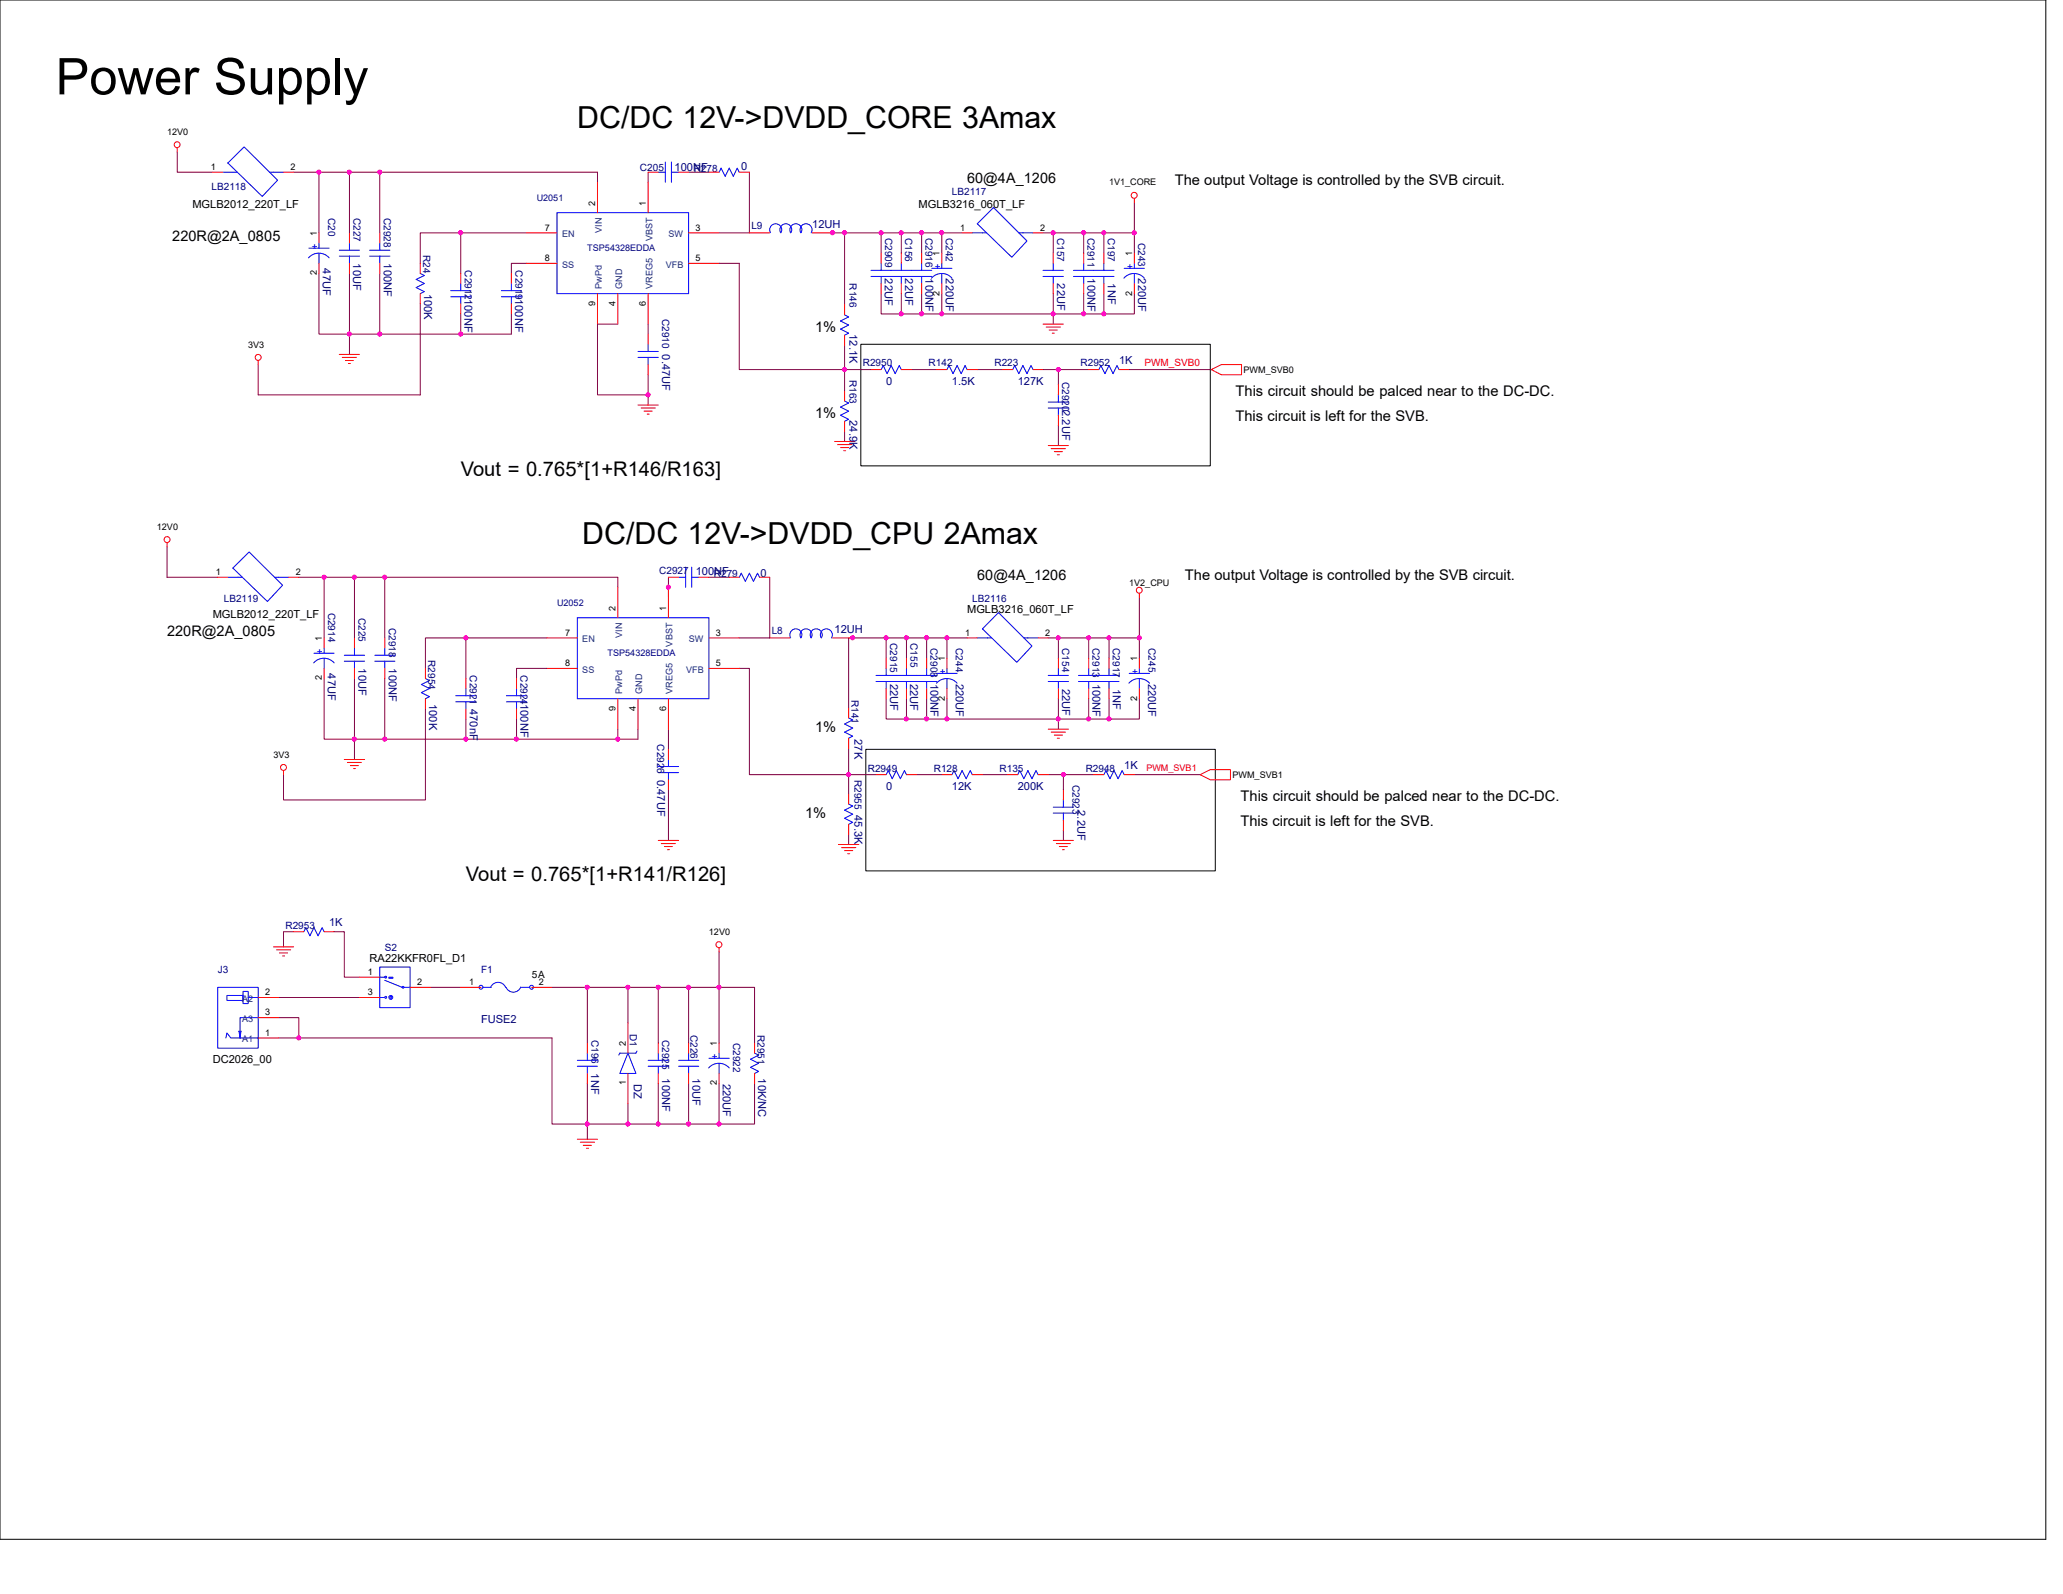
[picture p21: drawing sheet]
<svg xmlns="http://www.w3.org/2000/svg" width="279mm" height="216mm" viewBox="0 0 279 216" stroke-linecap="round" stroke-linejoin="round" font-family="sans-serif">
<defs><g id="words">
<text font-size="6.9" x="7.5" y="12.8">Power Supply</text>
<g font-size="4.1">
<text x="78.2" y="17.4">DC/DC 12V-&gt;DVDD_CORE 3Amax</text>
<text x="78.9" y="73.6">DC/DC 12V-&gt;DVDD_CPU 2Amax</text>
</g>
<g font-size="2.7">
<text x="62.4" y="64.5">Vout = 0.765*[1+R146/R163]</text>
<text x="63.1" y="119.3">Vout = 0.765*[1+R141/R126]</text>
</g>
<g font-size="2">
<text x="159.1" y="25.1">The output Voltage is controlled by the SVB circuit.</text>
<text x="23.3" y="32.6">220R@2A_0805</text>
<text x="110.4" y="45">1%</text>
<text x="167.3" y="53.6">This circuit should be palced near to the DC-DC.</text>
<text x="110.4" y="56.6">1%</text>
<text x="167.3" y="57">This circuit is left for the SVB.</text>
<text x="160.5" y="78.6">The output Voltage is controlled by the SVB circuit.</text>
<text x="22.6" y="86.1">220R@2A_0805</text>
<text x="110.4" y="99.2">1%</text>
<text x="109.1" y="110.8">1%</text>
<text x="168" y="111.9">This circuit is left for the SVB.</text>
<text x="168" y="108.5">This circuit should be palced near to the DC-DC.</text>
</g>
<g font-size="1.9">
<text x="131" y="24.8">60@4A_1206</text>
<text x="132.4" y="78.6">60@4A_1206</text>
</g>
<g font-size="1.5" fill="#000080">
<text x="91.4" y="23.2">100NF</text>
<text x="100.4" y="23">0</text>
<text x="47.8" y="35.7" transform="rotate(90 47.8 35.7)">10UF</text>
<text x="52" y="35.7" transform="rotate(90 52 35.7)">100NF</text>
<text x="110" y="30.8">12UH</text>
<text x="43.7" y="36.3" transform="rotate(90 43.7 36.3)">47UF</text>
<text x="57.4" y="39.8" transform="rotate(90 57.4 39.8)">100K</text>
<text x="62.9" y="40.5" transform="rotate(90 62.9 40.5)">100NF</text>
<text x="69.8" y="40.5" transform="rotate(90 69.8 40.5)">100NF</text>
<text x="119.8" y="37.7" transform="rotate(90 119.8 37.7)">22UF</text>
<text x="122.6" y="37.7" transform="rotate(90 122.6 37.7)">22UF</text>
<text x="125.3" y="37.7" transform="rotate(90 125.3 37.7)">100NF</text>
<text x="128.1" y="37.7" transform="rotate(90 128.1 37.7)">220UF</text>
<text x="143.2" y="38.4" transform="rotate(90 143.2 38.4)">22UF</text>
<text x="147.3" y="37.7" transform="rotate(90 147.3 37.7)">100NF</text>
<text x="150" y="38.4" transform="rotate(90 150 38.4)">1NF</text>
<text x="154.1" y="37.7" transform="rotate(90 154.1 37.7)">220UF</text>
<text x="115.1" y="45.3" transform="rotate(90 115.1 45.3)">12.1K</text>
<text x="89.7" y="48" transform="rotate(90 89.7 48)">0.47UF</text>
<text x="120" y="52.1">0</text>
<text x="128.9" y="52.1">1.5K</text>
<text x="137.8" y="52.1">127K</text>
<text x="151.6" y="49.4">1K</text>
<text x="115.1" y="56.9" transform="rotate(90 115.1 56.9)">24.9K</text>
<text x="94.2" y="77.9">100NF</text>
<text x="103" y="78.2">0</text>
<text x="113" y="85.7">12UH</text>
<text x="44.4" y="91.2" transform="rotate(90 44.4 91.2)">47UF</text>
<text x="48.5" y="90.5" transform="rotate(90 48.5 90.5)">10UF</text>
<text x="52.6" y="90.5" transform="rotate(90 52.6 90.5)">100NF</text>
<text x="58.1" y="95.3" transform="rotate(90 58.1 95.3)">100K</text>
<text x="70.5" y="95.3" transform="rotate(90 70.5 95.3)">100NF</text>
<text x="120.5" y="92.6" transform="rotate(90 120.5 92.6)">22UF</text>
<text x="123.3" y="92.6" transform="rotate(90 123.3 92.6)">22UF</text>
<text x="126" y="92.6" transform="rotate(90 126 92.6)">100NF</text>
<text x="129.5" y="92.6" transform="rotate(90 129.5 92.6)">220UF</text>
<text x="143.8" y="93.3" transform="rotate(90 143.8 93.3)">22UF</text>
<text x="148" y="92.6" transform="rotate(90 148 92.6)">100NF</text>
<text x="150.7" y="93.3" transform="rotate(90 150.7 93.3)">1NF</text>
<text x="155.5" y="92.6" transform="rotate(90 155.5 92.6)">220UF</text>
<text x="63.6" y="96" transform="rotate(90 63.6 96)">470nF</text>
<text x="115.7" y="100.1" transform="rotate(90 115.7 100.1)">27K</text>
<text x="89" y="105.6" transform="rotate(90 89 105.6)">0.47UF</text>
<text x="120" y="107">0</text>
<text x="128.9" y="107">12K</text>
<text x="137.8" y="107">200K</text>
<text x="152.3" y="104.2">1K</text>
<text x="115.7" y="110.4" transform="rotate(90 115.7 110.4)">45.3K</text>
<text x="145.9" y="109.7" transform="rotate(90 145.9 109.7)">2.2UF</text>
<text x="44.6" y="125.5">1K</text>
<text x="65.2" y="138.5">FUSE2</text>
<text x="80.1" y="145.4" transform="rotate(90 80.1 145.4)">1NF</text>
<text x="85.8" y="146.8" transform="rotate(90 85.8 146.8)">DZ</text>
<text x="89.7" y="146.1" transform="rotate(90 89.7 146.1)">100NF</text>
<text x="93.8" y="146.1" transform="rotate(90 93.8 146.1)">10UF</text>
<text x="97.9" y="146.8" transform="rotate(90 97.9 146.8)">220UF</text>
<text x="102.7" y="146.1" transform="rotate(90 102.7 146.1)">10K/NC</text>
</g>
<g font-size="1.5">
<text x="26.1" y="28.1">MGLB2012_220T_LF</text>
<text x="124.4" y="28.1">MGLB3216_060T_LF</text>
<text x="28.8" y="83.7">MGLB2012_220T_LF</text>
<text x="131" y="83">MGLB3216_060T_LF</text>
<text x="50.1" y="130.3">RA22KKFR0FL_D1</text>
<text x="28.8" y="144">DC2026_00</text>
</g>
<g font-size="1.4" fill="#000080">
<text x="86.7" y="23.2">C205</text>
<text x="94" y="23.3">R278</text>
<text x="28.7" y="25.8">LB2118</text>
<text x="44.4" y="29.5" transform="rotate(90 44.4 29.5)">C20</text>
<text x="47.9" y="29.5" transform="rotate(90 47.9 29.5)">C227</text>
<text x="52" y="29.5" transform="rotate(90 52 29.5)">C2928</text>
<text x="128.9" y="26.5">LB2117</text>
<text x="57.3" y="34.6" transform="rotate(90 57.3 34.6)">R24</text>
<text x="101.8" y="31">L9</text>
<text x="119.9" y="32.2" transform="rotate(90 119.9 32.2)">C2909</text>
<text x="122.6" y="32.2" transform="rotate(90 122.6 32.2)">C156</text>
<text x="125.3" y="32.2" transform="rotate(90 125.3 32.2)">C2916</text>
<text x="128.1" y="32.2" transform="rotate(90 128.1 32.2)">C242</text>
<text x="143.2" y="32.2" transform="rotate(90 143.2 32.2)">C157</text>
<text x="147.3" y="32.2" transform="rotate(90 147.3 32.2)">C2911</text>
<text x="150" y="32.2" transform="rotate(90 150 32.2)">C197</text>
<text x="154.2" y="32.9" transform="rotate(90 154.2 32.9)">C243</text>
<text x="62.9" y="36.6" transform="rotate(90 62.9 36.6)">C2912</text>
<text x="69.8" y="36.6" transform="rotate(90 69.8 36.6)">C2919</text>
<text x="115.1" y="38.4" transform="rotate(90 115.1 38.4)">R146</text>
<text x="89.7" y="43.2" transform="rotate(90 89.7 43.2)">C2910</text>
<text x="115.1" y="51.4" transform="rotate(90 115.1 51.4)">R163</text>
<text x="116.9" y="49.6">R2950</text>
<text x="125.8" y="49.6">R142</text>
<text x="134.7" y="49.6">R223</text>
<text x="143.9" y="51.7" transform="rotate(90 143.9 51.7)">C29202.2UF</text>
<text x="146.3" y="49.6">R2952</text>
<text x="89.3" y="77.8">C2927</text>
<text x="30.3" y="81.5">LB2119</text>
<text x="44.4" y="83" transform="rotate(90 44.4 83)">C2914</text>
<text x="48.5" y="83.7" transform="rotate(90 48.5 83.7)">C225</text>
<text x="96.7" y="78.2">R279</text>
<text x="131.7" y="81.5">LB2116</text>
<text x="52.7" y="85" transform="rotate(90 52.7 85)">C2918</text>
<text x="58" y="89.4" transform="rotate(90 58 89.4)">R2954</text>
<text x="104.5" y="85.9">L8</text>
<text x="120.5" y="87.1" transform="rotate(90 120.5 87.1)">C2915</text>
<text x="123.3" y="87.1" transform="rotate(90 123.3 87.1)">C155</text>
<text x="126" y="87.8" transform="rotate(90 126 87.8)">C2908</text>
<text x="129.5" y="87.8" transform="rotate(90 129.5 87.8)">C244</text>
<text x="143.9" y="87.8" transform="rotate(90 143.9 87.8)">C154</text>
<text x="148" y="87.8" transform="rotate(90 148 87.8)">C2913</text>
<text x="150.7" y="87.8" transform="rotate(90 150.7 87.8)">C2917</text>
<text x="155.5" y="87.8" transform="rotate(90 155.5 87.8)">C245</text>
<text x="63.6" y="91.5" transform="rotate(90 63.6 91.5)">C2921</text>
<text x="70.5" y="91.5" transform="rotate(90 70.5 91.5)">C2924</text>
<text x="115.3" y="94.8" transform="rotate(90 115.3 94.8)">R141</text>
<text x="89" y="100.8" transform="rotate(90 89 100.8)">C2926</text>
<text x="115.7" y="105.6" transform="rotate(90 115.7 105.6)">R2955</text>
<text x="117.5" y="104.5">R2949</text>
<text x="126.5" y="104.5">R128</text>
<text x="135.4" y="104.5">R135</text>
<text x="145.2" y="106.3" transform="rotate(90 145.2 106.3)">C2923</text>
<text x="147" y="104.5">R2948</text>
<text x="38.7" y="125.8">R2953</text>
<text x="29.5" y="131.8">J3</text>
<text x="52.1" y="128.8">S2</text>
<text x="65.2" y="131.8">F1</text>
<text x="80.1" y="140.9" transform="rotate(90 80.1 140.9)">C196</text>
<text x="85.3" y="140" transform="rotate(90 85.3 140)">D1</text>
<text x="89.7" y="140.9" transform="rotate(90 89.7 140.9)">C2925</text>
<text x="93.5" y="140.2" transform="rotate(90 93.5 140.2)">C226</text>
<text x="99.3" y="141.3" transform="rotate(90 99.3 141.3)">C2922</text>
<text x="102.6" y="140.2" transform="rotate(90 102.6 140.2)">R2951</text>
</g>
<g font-size="1.4" fill="#00f">
<text x="42.2" y="33.9">+</text>
<text x="126.6" y="36.6">+</text>
<text x="152.7" y="36.6">+</text>
<text x="42.9" y="88.7">+</text>
<text x="127.3" y="91.5">+</text>
<text x="153.4" y="91.5">+</text>
<text x="96.4" y="143.6">+</text>
</g>
<text font-size="1.4" fill="#f00" x="155" y="49.6">PWM_SVB0</text>
<text font-size="1.4" x="72" y="132.5">5A</text>
<g font-size="1.2">
<text x="22.6" y="18.3">12V0</text>
<text x="28.6" y="23">1</text>
<text x="39.3" y="23">2</text>
<text x="80.6" y="27.9" transform="rotate(-90 80.6 27.9)">2</text>
<text x="87.5" y="27.9" transform="rotate(-90 87.5 27.9)">1</text>
<text x="150.2" y="25.1">1V1_CORE</text>
<text x="42.9" y="32" transform="rotate(-90 42.9 32)">1</text>
<text x="73.8" y="31.2">7</text>
<text x="73.8" y="35.4">8</text>
<text x="94.2" y="31.2">3</text>
<text x="94.2" y="35.4">5</text>
<text x="127.3" y="34.7" transform="rotate(-90 127.3 34.7)">1</text>
<text x="130" y="31.2">1</text>
<text x="140.9" y="31.2">2</text>
<text x="153.3" y="34.7" transform="rotate(-90 153.3 34.7)">1</text>
<text x="42.9" y="37.3" transform="rotate(-90 42.9 37.3)">2</text>
<text x="80.6" y="41.4" transform="rotate(-90 80.6 41.4)">9</text>
<text x="83.4" y="41.4" transform="rotate(-90 83.4 41.4)">4</text>
<text x="87.5" y="41.4" transform="rotate(-90 87.5 41.4)">6</text>
<text x="127.3" y="40" transform="rotate(-90 127.3 40)">2</text>
<text x="153.3" y="40" transform="rotate(-90 153.3 40)">2</text>
<text x="33.6" y="47.1">3V3</text>
<text x="168.4" y="50.5">PWM_SVB0</text>
<text x="21.3" y="71.8">12V0</text>
<text x="29.2" y="77.9">1</text>
<text x="40" y="77.9">2</text>
<text x="83.4" y="82.7" transform="rotate(-90 83.4 82.7)">2</text>
<text x="90.2" y="82.7" transform="rotate(-90 90.2 82.7)">1</text>
<text x="152.9" y="79.3">1V2_CPU</text>
<text x="43.6" y="86.8" transform="rotate(-90 43.6 86.8)">1</text>
<text x="76.6" y="86.1">7</text>
<text x="97" y="86.1">3</text>
<text x="128" y="89.6" transform="rotate(-90 128 89.6)">1</text>
<text x="130.7" y="86.1">1</text>
<text x="141.5" y="86.1">2</text>
<text x="154" y="89.6" transform="rotate(-90 154 89.6)">1</text>
<text x="43.6" y="92.2" transform="rotate(-90 43.6 92.2)">2</text>
<text x="76.6" y="90.2">8</text>
<text x="97" y="90.2">5</text>
<text x="128" y="94.9" transform="rotate(-90 128 94.9)">2</text>
<text x="154" y="94.9" transform="rotate(-90 154 94.9)">2</text>
<text x="83.4" y="96.3" transform="rotate(-90 83.4 96.3)">9</text>
<text x="86.1" y="96.3" transform="rotate(-90 86.1 96.3)">4</text>
<text x="90.2" y="96.3" transform="rotate(-90 90.2 96.3)">6</text>
<text x="37" y="102.6">3V3</text>
<text x="166.9" y="105.4">PWM_SVB1</text>
<text x="96" y="126.6">12V0</text>
<text x="35.9" y="134.8">2</text>
<text x="35.9" y="137.5">3</text>
<text x="49.8" y="132.1">1</text>
<text x="49.8" y="134.8">3</text>
<text x="56.5" y="133.4">2</text>
<text x="63.5" y="133.4">1</text>
<text x="73" y="133.4">2</text>
<text x="35.9" y="140.3">1</text>
<text x="84.8" y="141.7" transform="rotate(-90 84.8 141.7)">2</text>
<text x="97.1" y="141.7" transform="rotate(-90 97.1 141.7)">1</text>
<text x="84.8" y="147" transform="rotate(-90 84.8 147)">1</text>
<text x="97.1" y="147" transform="rotate(-90 97.1 147)">2</text>
</g>
<g font-size="1.2" fill="#000080">
<text x="72.7" y="27.2">U2051</text>
<text x="79.5" y="34">TSP54328EDDA</text>
<text x="75.4" y="82">U2052</text>
<text x="82.3" y="88.9">TSP54328EDDA</text>
</g>
<g font-size="1.2" fill="#004080">
<text x="76.1" y="32.1">EN</text>
<text x="81.5" y="31.5" transform="rotate(-90 81.5 31.5)">VIN</text>
<text x="88.3" y="32.7" transform="rotate(-90 88.3 32.7)">VBST</text>
<text x="90.5" y="32.1">SW</text>
<text x="76.1" y="36.2">SS</text>
<text x="81.5" y="39.1" transform="rotate(-90 81.5 39.1)">PwPd</text>
<text x="84.2" y="39.1" transform="rotate(-90 84.2 39.1)">GND</text>
<text x="88.3" y="39.1" transform="rotate(-90 88.3 39.1)">VREG5</text>
<text x="90.2" y="36.2">VFB</text>
<text x="78.9" y="87">EN</text>
<text x="84.2" y="86.4" transform="rotate(-90 84.2 86.4)">VIN</text>
<text x="91.1" y="87.6" transform="rotate(-90 91.1 87.6)">VBST</text>
<text x="93.3" y="87">SW</text>
<text x="78.9" y="91.1">SS</text>
<text x="84.2" y="94" transform="rotate(-90 84.2 94)">PwPd</text>
<text x="87" y="94" transform="rotate(-90 87 94)">GND</text>
<text x="91.1" y="94" transform="rotate(-90 91.1 94)">VREG5</text>
<text x="92.9" y="91.1">VFB</text>
<text x="32.8" y="135.7">A2</text>
<text x="32.8" y="141.2">A1</text>
<text x="32.8" y="138.4">A3</text>
</g>
<text font-size="1.2" fill="#f00" x="155.3" y="104.4">PWM_SVB1</text>
</g></defs>
<path d="M0 0h277.1v208.5h-277.1zM116.6 46.6h47.3v16.5h-47.3zM117.3 101.5h47.3v16.5h-47.3z" fill="none" stroke="#000" stroke-width=".14"/>
<g fill="none" stroke="#800040" stroke-width=".14">
<path d="M24 20.6v2.7h4.8M39.8 23.3h11.6v8.2M43.2 37v8.3h4.1v-8.3M43.2 23.3v8.2M47.3 23.3v8.2M51.4 23.3h29.5v1.4M51.4 37v8.3M62.4 31.5h-5.5v4.2M71.3 35.7h-2v1.3M71.3 31.5h-8.9v5.5M87.8 23.3v1.4M93.3 23.3h2.7"/>
<path d="M97.4 35.7h2.7v14.4h14.3v2.8M101.5 23.3v8.2h-4.1M112.5 31.5h1.9M114.4 31.5v9.8M114.4 31.5h7.7M119.3 31.5v2.8M119.3 39.8v2.7h2.8M122.1 31.5h2.7M122.1 31.5v2.8M122.1 39.8v2.7h2.7v-2.7M124.8 31.5v2.8M124.8 31.5h2.8"/>
<path d="M127.6 39.8v2.7h-2.8M130.3 31.5h-2.7v2.8M141.3 31.5h1.3M142.6 34.3v-2.8h6.9v2.8M142.6 39.8v2.7h4.2M146.8 39.8v2.7h2.7M146.8 31.5v2.8M149.5 31.5h4.1M149.5 39.8v2.7M153.6 39.8v2.7h-4.1M153.6 27.4v6.9M56.9 41.1v12.4h-21.9v-4.1"/>
<path d="M62.4 45.3h-15.1v2.7M69.3 42.5v2.8h-6.9v-2.8M83.7 43.9h-2.8v9.6h6.9v1.4M87.8 43.9v1.4M87.8 50.8v2.7M114.4 58.4v1.4M114.4 46.8v3.3h3.6M123.4 50.1h3.5M127.6 42.5h15v1.4M132.4 50.1h3.4M141.3 50.1h6.1M143.3 50.1v2"/>
<path d="M143.3 57.6v2.7M152.9 50.1h11.1M22.6 74.1v4.1h6.9M40.5 78.2h3.4v8.2M43.9 78.2h4.1M48 78.2v8.2M48 78.2h4.1M52.1 78.2h31.6v1.3M52.1 78.2v8.2M90.5 78.2v2.7M96 78.2h2.8M104.2 78.2v8.2h-4.1"/>
<path d="M43.9 91.9v8.2h8.2M48 91.9v11M52.1 91.9v8.2M57.6 96v12.4h-19.2v-3.5M63.1 97.4v2.7h-11M63.1 86.4v5.5M70 97.4v2.7M74.1 90.5h-4.1v1.4M74.1 86.4h-16.5v4.1M83.7 98.8v1.3M86.4 98.8v1.3h-2.7M90.5 98.8v2.7"/>
<path d="M100.1 90.5h1.4v14.4h13.4v2.6M120 86.4h-5.1v9.5M120 94.6v2.8h2.8M122.8 86.4h2.7v2.8M122.8 86.4v2.8M122.8 97.4h5.4M122.8 94.6v2.8M122.8 86.4h-2.8v2.8M125.5 86.4h2.7M125.5 94.6v2.8M128.2 86.4h2.8M128.2 86.4v2.8"/>
<path d="M128.2 94.6v2.8M128.2 97.4h15.1v1.4M142 86.4h1.3M143.3 94.6v2.8h6.9M143.3 86.4v2.8M143.3 86.4h6.9M147.4 86.4v2.8M147.4 94.6v2.8M150.2 94.6v2.8M150.2 86.4v2.8M154.3 94.6v2.8h-4.1M154.3 80.9v5.5h-4.1"/>
<path d="M154.3 86.4v2.8M63.1 100.1h6.9M70 100.1h13.7M90.5 107v6.8M114.9 113v1.4M114.9 101.4v3.5h3.7M124.1 104.9h3.5M133.1 104.9h3.4M142 104.9h2M144 112.5v1.3M144 104.9v2.1M144 104.9h4.1"/>
<path d="M153.6 104.9h8.9M37.7 135.1h11M37.7 137.8h2.8v2.8M39.8 126.2h-1.4v2M45.3 126.2h1.3v6.2h2.1M58.3 133.7h4.1M74.8 133.7h4.7M85 133.7h-5.5v7.6M85 133.7h4.2M85 133.7v4.8M89.2 133.7h4.1M89.2 133.7v7.6"/>
<path d="M93.3 133.7v7.6M97.4 128.9v4.8h-4.1M37.7 140.6h37.1v11.7h4.7v-5.5M85 152.3h-5.5v2M85 152.3h4.2M85 149.5v2.8M89.2 146.8v5.5M93.3 146.8v5.5M97.4 146.8v5.5M97.4 141.3v-7.6h4.8v7.6M102.2 146.8v5.5h-13"/>
</g>
<g fill="#f0f" stroke="#f0f" stroke-width=".14">
<circle cx="43.9" cy="78.2" r=".27"/>
<circle cx="48" cy="78.2" r=".27"/>
<circle cx="52.1" cy="78.2" r=".27"/>
<circle cx="120" cy="86.4" r=".27"/>
<circle cx="122.8" cy="86.4" r=".27"/>
<circle cx="125.5" cy="86.4" r=".27"/>
<circle cx="128.2" cy="86.4" r=".27"/>
<circle cx="115.5" cy="86.4" r=".27"/>
<circle cx="114.4" cy="31.5" r=".27"/>
<circle cx="119.3" cy="31.5" r=".27"/>
<circle cx="122.1" cy="31.5" r=".27"/>
<circle cx="124.8" cy="31.5" r=".27"/>
<circle cx="127.5" cy="31.5" r=".27"/>
<circle cx="149.5" cy="31.5" r=".27"/>
<circle cx="153.6" cy="31.5" r=".27"/>
<circle cx="146.8" cy="31.5" r=".27"/>
<circle cx="142.6" cy="31.5" r=".27"/>
<circle cx="112.7" cy="31.5" r=".27"/>
<circle cx="83.7" cy="100.1" r=".27"/>
<circle cx="90.5" cy="79.5" r=".27"/>
<circle cx="48" cy="100.1" r=".27"/>
<circle cx="52.1" cy="100.1" r=".27"/>
<circle cx="63.1" cy="100.1" r=".27"/>
<circle cx="69.9" cy="100.1" r=".27"/>
<circle cx="62.4" cy="45.2" r=".27"/>
<circle cx="51.4" cy="45.2" r=".27"/>
<circle cx="47.3" cy="45.2" r=".27"/>
<circle cx="149.5" cy="42.5" r=".27"/>
<circle cx="146.8" cy="42.5" r=".27"/>
<circle cx="124.8" cy="42.5" r=".27"/>
<circle cx="122.1" cy="42.5" r=".27"/>
<circle cx="127.5" cy="42.5" r=".27"/>
<circle cx="142.6" cy="42.5" r=".27"/>
<circle cx="87.8" cy="53.5" r=".27"/>
<circle cx="143.3" cy="97.4" r=".27"/>
<circle cx="128.2" cy="97.4" r=".27"/>
<circle cx="122.8" cy="97.4" r=".27"/>
<circle cx="125.5" cy="97.4" r=".27"/>
<circle cx="150.2" cy="97.4" r=".27"/>
<circle cx="147.4" cy="97.4" r=".27"/>
<circle cx="40.5" cy="140.6" r=".27"/>
<circle cx="79.5" cy="152.2" r=".27"/>
<circle cx="85" cy="152.2" r=".27"/>
<circle cx="89.1" cy="152.2" r=".27"/>
<circle cx="97.4" cy="152.2" r=".27"/>
<circle cx="93.2" cy="152.2" r=".27"/>
<circle cx="63.1" cy="86.4" r=".27"/>
<circle cx="62.4" cy="31.5" r=".27"/>
<circle cx="143.3" cy="86.4" r=".27"/>
<circle cx="147.4" cy="86.4" r=".27"/>
<circle cx="150.2" cy="86.4" r=".27"/>
<circle cx="154.3" cy="86.4" r=".27"/>
<circle cx="51.4" cy="23.3" r=".27"/>
<circle cx="47.3" cy="23.3" r=".27"/>
<circle cx="43.2" cy="23.3" r=".27"/>
<circle cx="79.5" cy="133.7" r=".27"/>
<circle cx="85" cy="133.7" r=".27"/>
<circle cx="89.1" cy="133.7" r=".27"/>
<circle cx="93.2" cy="133.7" r=".27"/>
<circle cx="97.4" cy="133.7" r=".27"/>
<circle cx="143.3" cy="50" r=".27"/>
<circle cx="114.4" cy="50" r=".27"/>
<circle cx="114.9" cy="104.9" r=".27"/>
<circle cx="144" cy="104.9" r=".27"/>
</g>
<g fill="none" stroke="#f00" stroke-width=".14">
<path d="M24 20v.6M28.8 23.3h1.4M38.4 23.3h1.4M43.2 31.5v1.4M43.2 35.7v1.3M47.3 31.5v1.4M47.3 35.7v1.3M51.4 31.5v1.4M51.4 35.7v1.3M56.9 35.7v1.3M56.9 39.8v1.3M62.4 37v1.4"/>
<path d="M69.3 37v1.4M71.3 31.5h4.1M71.3 35.7h4.1M80.9 24.7v4.1M80.9 39.8v4.1M83.7 39.8v4.1M87.8 23.3h1.4M87.8 24.7v4.1M87.8 39.8v4.1M91.9 23.3h1.4M93.3 31.5h4.1M93.3 35.7h4.1"/>
<path d="M96 23.3h1.4M100.1 23.3h1.4M101.5 31.5h2.7M110 31.5h2.8M119.3 34.3v1.4M119.3 38.4v1.4M122.1 34.3v1.4M122.1 38.4v1.4M124.8 34.3v1.4M124.8 38.4v1.4M127.6 34.3v1.4M127.6 38.4v1.4"/>
<path d="M130.3 31.5h1.4M139.9 31.5h1.4M142.6 34.3v1.4M142.6 38.4v1.4M146.8 34.3v1.4M146.8 38.4v1.4M149.5 34.3v1.4M149.5 38.4v1.4M153.6 26.9v.5M153.6 34.3v1.4M153.6 38.4v1.4M35 48.8v.6"/>
<path d="M46 48h2.7M46.4 48.4h1.9M46.8 48.8h1.1M47.2 49.2h.3M62.4 41.1v1.4M69.3 41.1v1.4M86.4 54.9h2.8M86.8 55.3h2M87.2 55.7h1.1M87.7 56.1h.2M87.8 45.3v1.3M87.8 49.4v1.4"/>
<path d="M113 59.8h2.8M114.4 52.9v1.4M114.4 57.1v1.3M114.4 41.3v1.4M114.4 45.4v1.4M118 50.1h1.3M122.1 50.1h1.3M126.9 50.1h1.3M131 50.1h1.4M135.8 50.1h1.4M139.9 50.1h1.4M141.3 43.9h2.7"/>
<path d="M141.7 44.3h1.9M142.1 44.7h1.1M142.5 45.1h.3M143.3 52.1v1.4M143.3 56.2v1.4M147.4 50.1h1.4M151.6 50.1h1.3M164 50.1l1.4-.7h2.7v1.4h-2.7zM22.6 73.5v.6M29.5 78.2h1.4M39.1 78.2h1.4M83.7 79.5v4.2"/>
<path d="M90.5 78.2h1.4M90.5 79.5v4.2M94.6 78.2h1.4M98.8 78.2h1.3M102.9 78.2h1.3M113.4 60.2h2M113.8 60.6h1.1M114.3 61h.2M142 60.3h2.7M142.4 60.8h1.9M142.8 61.2h1.1M143.2 61.6h.3"/>
<path d="M43.9 86.4v1.4M43.9 90.5v1.4M48 86.4v1.4M48 90.5v1.4M52.1 86.4v1.4M52.1 90.5v1.4M57.6 90.5v1.4M57.6 94.6v1.4M63.1 91.9v1.4M63.1 96v1.4M70 91.9v1.4M70 96v1.4"/>
<path d="M74.1 86.4h4.1M74.1 90.5h4.1M83.7 94.6v4.2M86.4 94.6v4.2M90.5 94.6v4.2M96 86.4h4.1M96 90.5h4.1M104.2 86.4h2.8M112.8 86.4h2.7M114.9 95.9v1.3M114.9 100v1.4M120 89.2v1.3"/>
<path d="M120 93.3v1.3M122.8 89.2v1.3M122.8 93.3v1.3M125.5 89.2v1.3M125.5 93.3v1.3M128.2 89.2v1.3M128.2 93.3v1.3M131 86.4h1.4M140.6 86.4h1.4M142 98.8h2.7M142.4 99.2h1.9M142.8 99.6h1.1"/>
<path d="M143.2 100h.3M143.3 89.2v1.3M143.3 93.3v1.3M147.4 89.2v1.3M147.4 93.3v1.3M150.2 89.2v1.3M150.2 93.3v1.3M154.3 80.4v.5M154.3 89.2v1.3M154.3 93.3v1.3M38.4 104.4v.5M46.6 102.9h2.8"/>
<path d="M47.1 103.3h1.9M47.5 103.7h1.1M47.9 104.1h.2M89.2 113.8h2.7M89.6 114.3h1.9M90 114.7h1.1M90.4 115.1h.3M90.5 101.5v1.4M90.5 105.6v1.4M113.6 114.4h2.7M114 114.8h1.9M114.4 115.2h1.1"/>
<path d="M114.8 115.6h.3M114.9 107.5v1.4M114.9 111.7v1.3M118.6 104.9h1.4M122.8 104.9h1.3M127.6 104.9h1.3M131.7 104.9h1.4M136.5 104.9h1.3M140.6 104.9h1.4M142.6 113.8h2.8M143.1 114.3h1.9M143.5 114.7h1.1"/>
<path d="M143.9 115.1h.2M144 107v1.4M144 111.1v1.4M148.1 104.9h1.4M152.3 104.9h1.3M162.5 104.9l1.4-.7h2.7v1.4h-2.7zM35 135.1h2.7M35 137.8h2.7M37 128.2h2.8M37.4 128.7h2M37.8 129.1h1.1M38.3 129.5h.2"/>
<path d="M39.8 126.2h1.3M43.9 126.2h1.4M48.7 132.4h2.7M48.7 135.1h2.7M55.5 133.7h2.8M62.4 133.7h2.8M72 133.7h2.8M85 138.5v4.1M97.4 128.4v.5M35 140.6h2.7M78.2 154.3h2.7M78.6 154.7h1.9"/>
<path d="M79 155.1h1.1M79.4 155.5h.3M79.5 141.3v1.3M79.5 145.4v1.4M85 145.4v4.1M89.2 141.3v1.3M89.2 145.4v1.4M93.3 141.3v1.3M93.3 145.4v1.4M97.4 141.3v1.3M97.4 145.4v1.4M102.2 141.3v1.3"/>
<path d="M102.2 145.4v1.4"/>
<circle cx="24" cy="19.6" r=".4"/>
<circle cx="153.6" cy="26.5" r=".4"/>
<circle cx="35" cy="48.4" r=".4"/>
<circle cx="22.6" cy="73.1" r=".4"/>
<circle cx="154.3" cy="79.9" r=".4"/>
<circle cx="38.4" cy="103.9" r=".4"/>
<circle cx="97.4" cy="128" r=".4"/>
</g>
<g fill="none" stroke="#00f" stroke-width=".14">
<path d="M30.2 23.3h1.9M30.9 22.1l2.2-2.2 4.5 4.5-2.1 2.2zM36.5 23.3h1.9M41.8 34.9a1.85 1.85 0 0 1 2.8 0M41.8 33.6h2.8M43.2 32.9v.7M43.2 34.3v1.4M46 34.7h2.7M46 33.9h2.7M47.3 34.7v1M47.3 32.9v1M50.1 34.7h2.7"/>
<path d="M50.1 33.9h2.7M51.4 34.7v1M51.4 32.9v1M56.9 39.8h.1M56.9 37h.1M56.9 37l.6 .3-1.1 .5 1.1 .6-1.1 .5 1.1 .6-.6 .3M61 39.4h2.8M62.4 38.4v1M67.9 39.4h2.7M69.3 38.4v1M75.4 28.8h17.9v11h-17.9zM89.2 23.3h.9"/>
<path d="M90.1 21.9v2.8M90.9 23.3h1M90.9 21.9v2.8M97.4 23.3h.1M100.1 23.3h.1M100.1 23.3l-.3-.5-.5 1.1-.5-1.1-.6 1.1-.5-1.1-.3 .5M104.4 31.5a.81 .81 0 0 1 .7-1.2 .81 .81 0 0 1 .6 1.2 .8 .8 0 0 1 .7-1.2 .8 .8 0 0 1 .7 1.2 .8 .8 0 0 1 .7-1.2 .8 .8 0 0 1 .7 1.2M104.4 31.5h.1M108.5 31.5a.81 .81 0 0 1 .7-1.2 .81 .81 0 0 1 .7 1.2M109.9 31.5h.1M118 37.4h8.2M118 36.6h8.2"/>
<path d="M119.3 37.4v1M119.3 35.7v.9M122.1 37.4v1M122.1 35.7v.9M124.8 37.4v1M124.8 35.7v.9M126.2 37.7a1.83 1.83 0 0 1 2.7 0M126.2 36.3h2.7M127.6 35.7v.6M127.6 37v1.4M131.7 31.5h1.9M132.4 30.3l2.2-2.2 4.5 4.5-2.1 2.2z"/>
<path d="M138 31.5h1.9M141.3 37.4h2.7M141.3 36.6h2.7M142.6 37.4v1M142.6 35.7v.9M145.4 37.4h5.5M145.4 36.6h5.5M146.8 37.4v1M146.8 35.7v.9M149.5 37.4v1M149.5 35.7v.9M152.2 37.7a1.83 1.83 0 0 1 2.8 0"/>
<path d="M152.3 36.3h2.7M153.6 35.7v.6M153.6 37v1.4M61 40.2h2.8M62.4 40.2v.9M67.9 40.2h2.7M69.3 40.2v.9M86.4 48.4h2.8M86.4 47.6h2.8M87.8 48.4v1M87.8 46.6v1M114.4 57.1h.1"/>
<path d="M114.4 54.3h.1M114.4 54.3l.5 .3-1.1 .5 1.1 .6-1.1 .5 1.1 .6-.5 .3M114.4 45.4h.1M114.4 42.7h.1M114.4 42.7l.5 .2-1.1 .6 1.1 .5-1.1 .6 1.1 .5-.5 .3M119.3 50.1h.1M122.1 50.1h.1M122.1 50.1l-.3-.6-.6 1.1-.5-1.1-.6 1.1-.5-1.1-.3 .6M128.2 50.1h.1M131 50.1h.1M131 50.1l-.3-.6-.5 1.1-.6-1.1-.5 1.1-.6-1.1-.3 .6M137.2 50.1h.1"/>
<path d="M139.9 50.1h.1M139.9 50.1l-.3-.6-.5 1.1-.6-1.1-.5 1.1-.6-1.1-.2 .6M142 55.3h2.7M142 54.5h2.7M143.3 55.3v.9M143.3 53.5v1M148.8 50.1h.1M151.6 50.1h.1M151.6 50.1l-.3-.6-.6 1.1-.5-1.1-.6 1.1-.5-1.1-.3 .6M30.9 78.2h1.9M31.5 76.9l2.2-2.1 4.6 4.5-2.1 2.2zM37.2 78.2h1.9"/>
<path d="M91.9 78.2h1M92.9 76.8v2.7M93.7 78.2h.9M93.7 76.8v2.7M100.1 78.2h.1M102.9 78.2h.1M102.9 78.2l-.3-.6-.6 1.1-.5-1.1-.6 1.1-.5-1.1-.3 .6M42.5 89.8a1.83 1.83 0 0 1 2.8 0M42.5 88.5h2.8M43.9 87.8v.7M43.9 89.2v1.3M46.6 89.6h2.8"/>
<path d="M46.6 88.8h2.8M48 89.6v.9M48 87.8v1M50.8 89.6h2.7M50.8 88.8h2.7M52.1 89.6v.9M52.1 87.8v1M57.6 94.6h.1M57.6 91.9h.1M57.6 91.9l.6 .3-1.1 .5 1.1 .6-1.1 .5 1.1 .6-.6 .2M61.7 95.1h2.8M61.7 94.2h2.8"/>
<path d="M63.1 95.1v.9M63.1 93.3v.9M68.6 95.1h2.7M68.6 94.2h2.7M70 95.1v.9M70 93.3v.9M78.2 83.7h17.8v10.9h-17.8zM107.1 86.4h.1M108.5 86.4a.81 .81 0 0 1 .7-1.2 .81 .81 0 0 1 .7 1.2M108.5 86.4a.81 .81 0 0 0-.7-1.2 .81 .81 0 0 0-.7 1.2M109.8 86.4a.81 .81 0 0 1 .8-1.2 .81 .81 0 0 1 .6 1.2M111.2 86.4a.81 .81 0 0 1 .7-1.2 .81 .81 0 0 1 .7 1.2"/>
<path d="M112.6 86.4h.1M114.9 100h.1M114.9 97.2h.1M114.9 97.2l.6 .3-1.1 .6 1.1 .5-1.1 .6 1.1 .5-.6 .3M118.6 92.3h8.3M118.6 91.5h8.3M120 92.3v1M120 90.5v1M122.8 92.3v1M122.8 90.5v1M125.5 92.3v1M125.5 90.5v1"/>
<path d="M126.8 92.5a1.85 1.85 0 0 1 2.8 0M126.9 91.2h2.7M128.2 90.5v.7M128.2 91.9v1.4M132.4 86.4h1.9M135.2 83l4.6 4.5-2.1 2.2-4.6-4.5zM138.7 86.4h1.9M142 92.3h2.7M142 91.5h2.7M143.3 92.3v1M143.3 90.5v1M146.1 92.3h5.5"/>
<path d="M146.1 91.5h5.5M147.4 92.3v1M147.4 90.5v1M150.2 92.3v1M150.2 90.5v1M152.9 92.5a1.85 1.85 0 0 1 2.8 0M152.9 91.2h2.8M154.3 90.5v.7M154.3 91.9v1.4M89.2 104.6h2.7M89.2 103.8h2.7M90.5 104.6v1"/>
<path d="M90.5 102.9v.9M114.9 111.7h.1M114.9 108.9h.1M114.9 108.9l.6 .3-1.1 .5 1.1 .6-1.1 .5 1.1 .6-.6 .3M120 104.9h.1M122.8 104.9h.1M122.8 104.9l-.3-.5-.6 1.1-.5-1.1-.6 1.1-.5-1.1-.3 .5M128.9 104.9h.1M131.7 104.9h.1M131.7 104.9l-.3-.5-.5 1.1-.6-1.1-.5 1.1-.6-1.1-.3 .5M137.8 104.9h.1M140.6 104.9h.1"/>
<path d="M140.6 104.9l-.3-.5-.5 1.1-.6-1.1-.5 1.1-.6-1.1-.3 .5M142.6 110.1h2.8M142.6 109.3h2.8M144 110.1v1M144 108.4v.9M149.5 104.9h.1M152.3 104.9h.1M152.3 104.9l-.3-.5-.6 1.1-.5-1.1-.6 1.1-.5-1.1-.3 .5M29.5 133.7h5.5v8.3h-5.5zM30.7 134.8h2.2v.7h-2.2zM32.4 139.6l.1 .3 .1-.3-.1 1zM32.9 134.3h.7v1.6h-.7z"/>
<path d="M33.6 135.1h1.4M35 137.8h.1M35 135.1h.1M35 137.8h-2.5v2.8M41.1 126.2h.1M43.9 126.2l-.3-.6-.5 1.1-.6-1.1-.5 1.1-.6-1.1-.3 .6M43.9 126.2h.1M51.4 131h4.1v5.5h-4.1zM51.4 132.4h.1M51.4 135.1h.1M51.4 132.4h.7M51.4 135.1h.7"/>
<path d="M52.1 132.8l2.4 .9M52.1 132.3h.2v.1h-.2zM52.1 135h.2v.2h-.2zM52.7 132.4h.5v.1h-.5zM52.8 135h.2v.2h-.2zM54.5 133.6h.2v.2h-.2zM54.7 133.7h.8M55.5 133.7h.1M65.2 133.7h.1M65.4 133.7h1.1M66.5 133.7a1.1 1.1 0 0 1 1-.6 1.1 1.1 0 0 1 1 .6M70.5 133.7a1.07 1.07 0 0 1-1 .7 1.07 1.07 0 0 1-1-.7"/>
<path d="M70.6 133.7h1.1M72 133.7h.1M30.6 140.6l.1-.7 .6 .7h3.7M35 140.6h.1M78.2 144.4h2.7M78.2 143.6h2.7M79.5 144.4v1M79.5 142.6v1M85 142.6h.1M85 145.4h.1M85 142.6l1.1 2.8h-2.2zM86.3 142.4l-.2 .2h-2.2l-.1 .3"/>
<path d="M87.8 144.4h2.7M87.8 143.6h2.7M89.2 144.4v1M89.2 142.6v1M91.9 144.4h2.7M91.9 143.6h2.7M93.3 144.4v1M93.3 142.6v1M96 144.7a1.85 1.85 0 0 1 2.8 0M96 143.3h2.8M97.4 142.6v.7M97.4 144v1.4"/>
<path d="M102.2 145.4h.1M102.2 142.6h.1M102.2 142.6l.5 .3-1.1 .6 1.1 .5-1.1 .6 1.1 .5-.5 .3"/>
<circle cx="52.9" cy="135.1" r=".27"/>
<circle cx="65.1" cy="133.7" r=".27"/>
<circle cx="72" cy="133.7" r=".27"/>
</g>
<use href="#words"/>
</svg>
